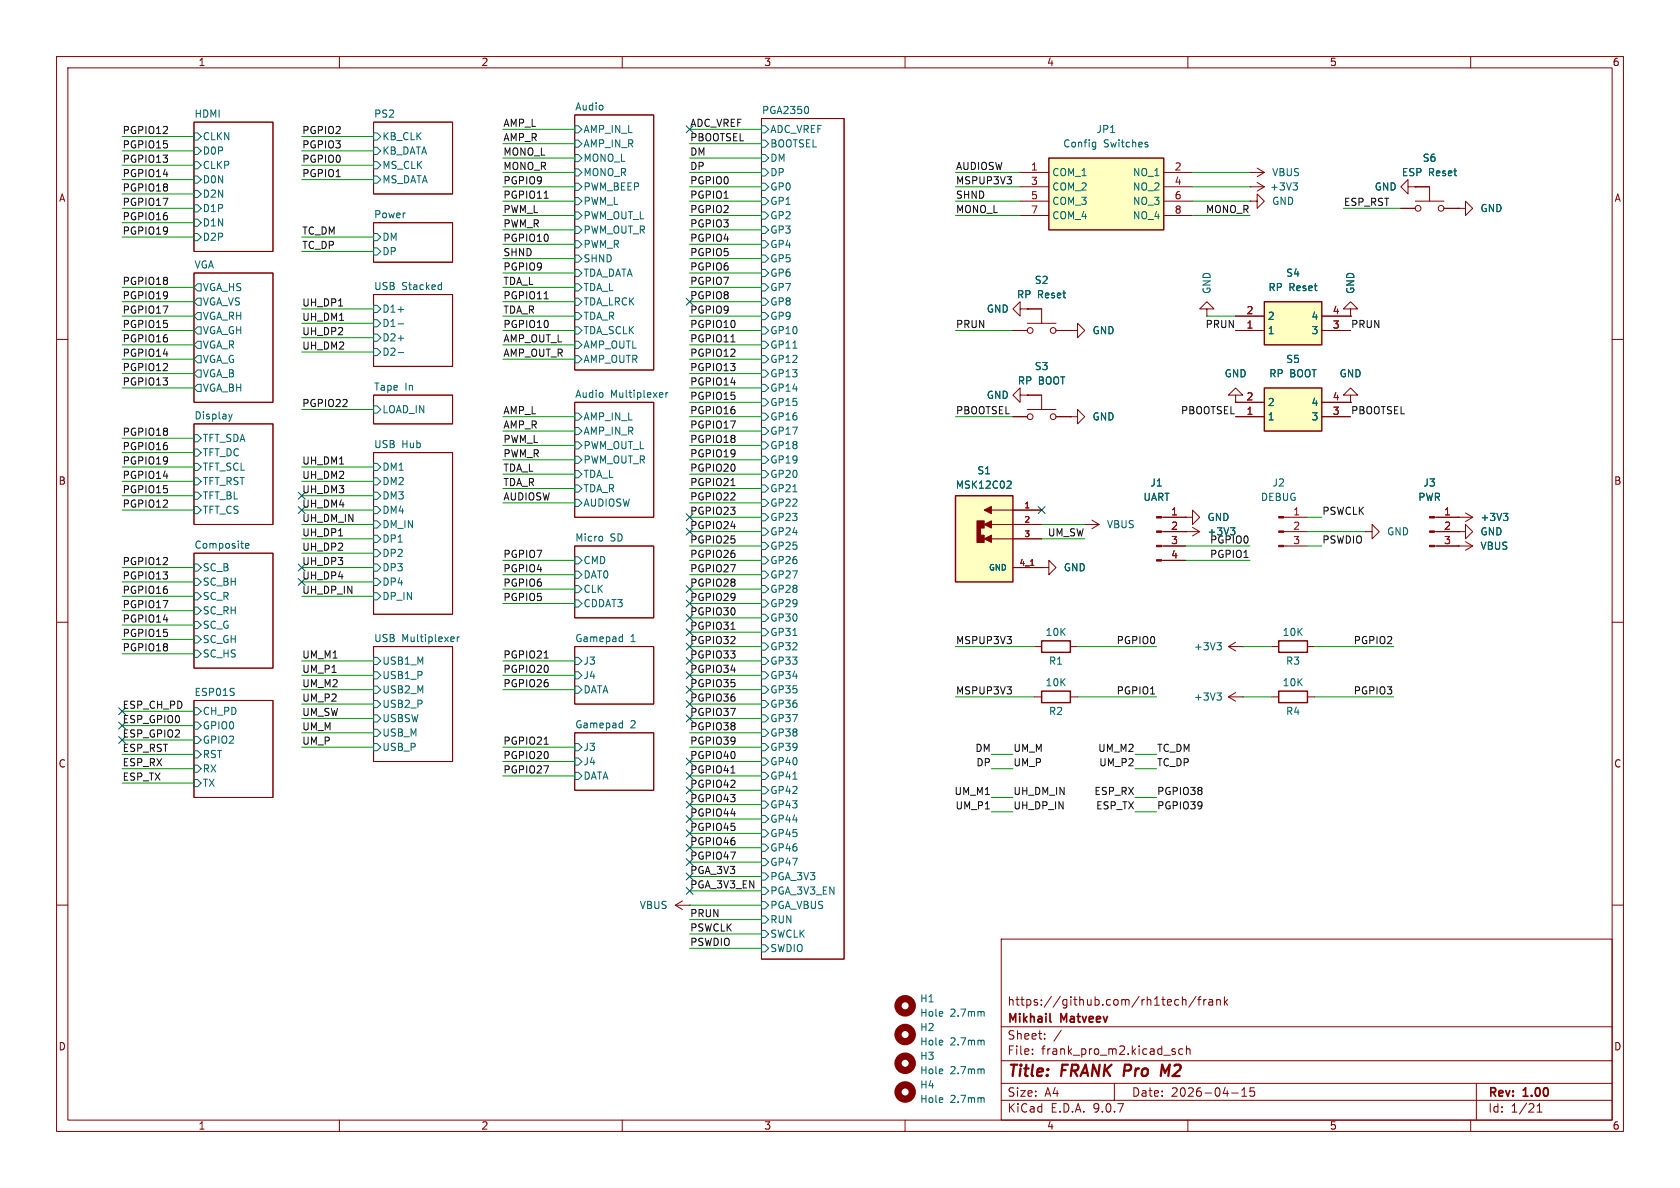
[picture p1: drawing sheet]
<svg xmlns="http://www.w3.org/2000/svg" width="297mm" height="210mm" viewBox="0 0 297 210" stroke-linecap="round" stroke-linejoin="round" font-family="sans-serif">
<defs><g id="words">
<g font-size="2.8" fill="#840000">
<text x="178" y="190.9">Title:</text>
<text x="187.7" y="190.9">FRANK Pro</text>
<text x="206.9" y="190.9">M2</text>
</g>
<g font-size="2.1" fill="#840000">
<text x="178" y="178">https://github.com/rh1tech/frank</text>
<text x="178" y="184">Sheet:</text>
<text x="178" y="181.2">Mikhail</text>
<text x="187.6" y="181.2">Matveev</text>
<text x="178" y="186.7">File:</text>
<text x="184.1" y="186.7">frank_pro_m2.kicad_sch</text>
<text x="178" y="196.9">KiCad</text>
<text x="178" y="194.1">Size:</text>
<text x="184.7" y="194.1">A4</text>
<text x="185.7" y="196.9">E.D.A.</text>
<text x="193.3" y="196.9">9.0.7</text>
<text x="200" y="194.1">Date:</text>
<text x="207" y="194.1">2026-04-15</text>
<text x="263" y="194.3">Rev:</text>
<text x="263" y="196.9">Id:</text>
<text x="267.1" y="196.9">1/21</text>
<text x="269.4" y="194.3">1.00</text>
</g>
<g font-size="1.8" fill="#840000">
<text x="35" y="11.9">1</text>
<text x="85" y="11.9">2</text>
<text x="135" y="11.9">3</text>
<text x="185" y="11.9">4</text>
<text x="235" y="11.9">5</text>
<text x="285" y="11.9">6</text>
<text x="10.3" y="35.9">A</text>
<text x="285.3" y="35.9">A</text>
<text x="10.3" y="85.9">B</text>
<text x="285.3" y="85.9">B</text>
<text x="10.3" y="135.9">C</text>
<text x="285.3" y="135.9">C</text>
<text x="10.3" y="185.9">D</text>
<text x="285.3" y="185.9">D</text>
<text x="35" y="199.9">1</text>
<text x="85" y="199.9">2</text>
<text x="135" y="199.9">3</text>
<text x="185" y="199.9">4</text>
<text x="235" y="199.9">5</text>
<text x="285" y="199.9">6</text>
</g>
<g font-size="1.8" fill="#0f0f0f">
<text x="21.6" y="23.8">PGPIO12</text>
<text x="53.3" y="23.8">PGPIO2</text>
<text x="88.9" y="22.5">AMP_L</text>
<text x="121.9" y="22.5">ADC_VREF</text>
<text x="21.6" y="26.3">PGPIO15</text>
<text x="21.6" y="28.9">PGPIO13</text>
<text x="53.3" y="28.9">PGPIO0</text>
<text x="53.3" y="26.3">PGPIO3</text>
<text x="88.9" y="25.1">AMP_R</text>
<text x="88.9" y="27.6">MONO_L</text>
<text x="121.9" y="25.1">PBOOTSEL</text>
<text x="121.9" y="27.6">DM</text>
<text x="21.6" y="33.9">PGPIO18</text>
<text x="21.6" y="31.4">PGPIO14</text>
<text x="53.3" y="31.4">PGPIO1</text>
<text x="88.9" y="30.1">MONO_R</text>
<text x="88.9" y="35.2">PGPIO11</text>
<text x="88.9" y="32.7">PGPIO9</text>
<text x="121.9" y="32.7">PGPIO0</text>
<text x="121.9" y="30.1">DP</text>
<text x="121.9" y="35.2">PGPIO1</text>
<text x="168.9" y="32.7">MSPUP3V3</text>
<text x="168.9" y="30.1">AUDIOSW</text>
<text x="168.9" y="35.2">SHND</text>
<text x="21.6" y="39">PGPIO16</text>
<text x="21.6" y="36.5">PGPIO17</text>
<text x="21.6" y="41.6">PGPIO19</text>
<text x="53.3" y="41.6">TC_DM</text>
<text x="88.9" y="37.8">PWM_L</text>
<text x="88.9" y="40.3">PWM_R</text>
<text x="121.9" y="37.8">PGPIO2</text>
<text x="121.9" y="40.3">PGPIO3</text>
<text x="168.9" y="37.8">MONO_L</text>
<text x="213.1" y="37.8">MONO_R</text>
<text x="237.5" y="36.5">ESP_RST</text>
<text x="53.3" y="44.1">TC_DP</text>
<text x="88.9" y="47.9">PGPIO9</text>
<text x="88.9" y="42.8">PGPIO10</text>
<text x="88.9" y="45.4">SHND</text>
<text x="121.9" y="47.9">PGPIO6</text>
<text x="121.9" y="45.4">PGPIO5</text>
<text x="121.9" y="42.8">PGPIO4</text>
<text x="21.6" y="53">PGPIO19</text>
<text x="21.6" y="50.5">PGPIO18</text>
<text x="88.9" y="53">PGPIO11</text>
<text x="88.9" y="50.5">TDA_L</text>
<text x="121.9" y="50.5">PGPIO7</text>
<text x="121.9" y="53">PGPIO8</text>
<text x="21.6" y="58.1">PGPIO15</text>
<text x="21.6" y="55.5">PGPIO17</text>
<text x="53.3" y="56.8">UH_DM1</text>
<text x="53.3" y="54.3">UH_DP1</text>
<text x="53.3" y="59.3">UH_DP2</text>
<text x="88.9" y="58.1">PGPIO10</text>
<text x="88.9" y="55.5">TDA_R</text>
<text x="121.9" y="55.5">PGPIO9</text>
<text x="121.9" y="58.1">PGPIO10</text>
<text x="168.9" y="58.1">PRUN</text>
<text x="213" y="58.1">PRUN</text>
<text x="238.8" y="58.1">PRUN</text>
<text x="21.6" y="63.2">PGPIO14</text>
<text x="21.6" y="60.6">PGPIO16</text>
<text x="21.6" y="65.7">PGPIO12</text>
<text x="53.3" y="61.9">UH_DM2</text>
<text x="88.9" y="60.6">AMP_OUT_L</text>
<text x="88.9" y="63.2">AMP_OUT_R</text>
<text x="121.9" y="60.6">PGPIO11</text>
<text x="121.9" y="63.2">PGPIO12</text>
<text x="121.9" y="65.7">PGPIO13</text>
<text x="21.6" y="68.2">PGPIO13</text>
<text x="121.9" y="68.2">PGPIO14</text>
<text x="121.9" y="70.8">PGPIO15</text>
<text x="21.6" y="77.1">PGPIO18</text>
<text x="53.3" y="72">PGPIO22</text>
<text x="88.9" y="75.9">AMP_R</text>
<text x="88.9" y="73.3">AMP_L</text>
<text x="121.9" y="73.3">PGPIO16</text>
<text x="121.9" y="75.9">PGPIO17</text>
<text x="168.9" y="73.3">PBOOTSEL</text>
<text x="208.7" y="73.3">PBOOTSEL</text>
<text x="238.8" y="73.3">PBOOTSEL</text>
<text x="21.6" y="79.7">PGPIO16</text>
<text x="21.6" y="82.2">PGPIO19</text>
<text x="53.3" y="82.2">UH_DM1</text>
<text x="88.9" y="83.5">TDA_L</text>
<text x="88.9" y="80.9">PWM_R</text>
<text x="88.9" y="78.4">PWM_L</text>
<text x="121.9" y="78.4">PGPIO18</text>
<text x="121.9" y="83.5">PGPIO20</text>
<text x="121.9" y="80.9">PGPIO19</text>
<text x="21.6" y="89.8">PGPIO12</text>
<text x="21.6" y="84.7">PGPIO14</text>
<text x="21.6" y="87.3">PGPIO15</text>
<text x="53.3" y="84.7">UH_DM2</text>
<text x="53.3" y="87.3">UH_DM3</text>
<text x="53.3" y="89.8">UH_DM4</text>
<text x="88.9" y="88.6">AUDIOSW</text>
<text x="88.9" y="86">TDA_R</text>
<text x="121.9" y="88.6">PGPIO22</text>
<text x="121.9" y="86">PGPIO21</text>
<text x="53.3" y="94.9">UH_DP1</text>
<text x="53.3" y="92.4">UH_DM_IN</text>
<text x="121.9" y="93.6">PGPIO24</text>
<text x="121.9" y="91.1">PGPIO23</text>
<text x="185.2" y="94.9">UM_SW</text>
<text x="233.7" y="91.1">PSWCLK</text>
<text x="21.6" y="100">PGPIO12</text>
<text x="53.3" y="100">UH_DP3</text>
<text x="53.3" y="97.4">UH_DP2</text>
<text x="88.9" y="98.7">PGPIO7</text>
<text x="88.9" y="101.3">PGPIO4</text>
<text x="121.9" y="101.3">PGPIO27</text>
<text x="121.9" y="98.7">PGPIO26</text>
<text x="121.9" y="96.2">PGPIO25</text>
<text x="213.8" y="98.7">PGPIO1</text>
<text x="233.7" y="96.2">PSWDIO</text>
<text x="21.6" y="105.1">PGPIO16</text>
<text x="21.6" y="107.6">PGPIO17</text>
<text x="21.6" y="102.5">PGPIO13</text>
<text x="53.3" y="105.1">UH_DP_IN</text>
<text x="53.3" y="102.5">UH_DP4</text>
<text x="88.9" y="103.8">PGPIO6</text>
<text x="88.9" y="106.3">PGPIO5</text>
<text x="121.9" y="103.8">PGPIO28</text>
<text x="121.9" y="106.3">PGPIO29</text>
<text x="21.6" y="110.1">PGPIO14</text>
<text x="21.6" y="112.7">PGPIO15</text>
<text x="121.9" y="108.9">PGPIO30</text>
<text x="121.9" y="114">PGPIO32</text>
<text x="121.9" y="111.4">PGPIO31</text>
<text x="168.9" y="114">MSPUP3V3</text>
<text x="197.3" y="114">PGPIO0</text>
<text x="239.2" y="114">PGPIO2</text>
<text x="21.6" y="115.2">PGPIO18</text>
<text x="53.3" y="119">UM_P1</text>
<text x="53.3" y="116.5">UM_M1</text>
<text x="88.9" y="119">PGPIO20</text>
<text x="88.9" y="116.5">PGPIO21</text>
<text x="121.9" y="116.5">PGPIO33</text>
<text x="121.9" y="119">PGPIO34</text>
<text x="21.6" y="125.4">ESP_CH_PD</text>
<text x="53.3" y="124.1">UM_P2</text>
<text x="53.3" y="121.6">UM_M2</text>
<text x="88.9" y="121.6">PGPIO26</text>
<text x="121.9" y="124.1">PGPIO36</text>
<text x="121.9" y="121.6">PGPIO35</text>
<text x="168.9" y="122.8">MSPUP3V3</text>
<text x="197.3" y="122.8">PGPIO1</text>
<text x="239.2" y="122.8">PGPIO3</text>
<text x="21.6" y="130.5">ESP_GPIO2</text>
<text x="21.6" y="127.9">ESP_GPIO0</text>
<text x="53.3" y="126.7">UM_SW</text>
<text x="53.3" y="129.2">UM_M</text>
<text x="53.3" y="131.7">UM_P</text>
<text x="88.9" y="131.7">PGPIO21</text>
<text x="121.9" y="131.7">PGPIO39</text>
<text x="121.9" y="126.7">PGPIO37</text>
<text x="121.9" y="129.2">PGPIO38</text>
<text x="21.6" y="133">ESP_RST</text>
<text x="21.6" y="135.5">ESP_RX</text>
<text x="88.9" y="136.8">PGPIO27</text>
<text x="88.9" y="134.3">PGPIO20</text>
<text x="121.9" y="136.8">PGPIO41</text>
<text x="121.9" y="134.3">PGPIO40</text>
<text x="172.3" y="133">DM</text>
<text x="172.5" y="135.5">DP</text>
<text x="179.1" y="135.5">UM_P</text>
<text x="179.1" y="133">UM_M</text>
<text x="194" y="133">UM_M2</text>
<text x="194.2" y="135.5">UM_P2</text>
<text x="204.5" y="133">TC_DM</text>
<text x="204.5" y="135.5">TC_DP</text>
<text x="21.6" y="138.1">ESP_TX</text>
<text x="121.9" y="141.9">PGPIO43</text>
<text x="121.9" y="139.4">PGPIO42</text>
<text x="168.6" y="140.6">UM_M1</text>
<text x="168.8" y="143.2">UM_P1</text>
<text x="179.1" y="143.2">UH_DP_IN</text>
<text x="179.1" y="140.6">UH_DM_IN</text>
<text x="193.4" y="140.6">ESP_RX</text>
<text x="193.7" y="143.2">ESP_TX</text>
<text x="204.5" y="143.2">PGPIO39</text>
<text x="204.5" y="140.6">PGPIO38</text>
<text x="121.9" y="147">PGPIO45</text>
<text x="121.9" y="144.4">PGPIO44</text>
<text x="121.9" y="149.5">PGPIO46</text>
<text x="121.9" y="152.1">PGPIO47</text>
<text x="121.9" y="154.6">PGA_3V3</text>
<text x="121.9" y="157.1">PGA_3V3_EN</text>
<text x="121.9" y="167.3">PSWDIO</text>
<text x="121.9" y="164.8">PSWCLK</text>
<text x="121.9" y="162.2">PRUN</text>
</g>
<g font-size="1.8" fill="#006464">
<text x="34.3" y="20.9">HDMI</text>
<text x="66" y="20.9">PS2</text>
<text x="101.6" y="19.6">Audio</text>
<text x="103.1" y="23.7">AMP_IN_L</text>
<text x="134.6" y="20.2">PGA2350</text>
<text x="136.1" y="23.7">ADC_VREF</text>
<text x="193.8" y="23.7">JP1</text>
<text x="35.8" y="25">CLKN</text>
<text x="35.8" y="27.5">D0P</text>
<text x="67.5" y="25">KB_CLK</text>
<text x="67.5" y="27.5">KB_DATA</text>
<text x="103.1" y="26.3">AMP_IN_R</text>
<text x="103.1" y="28.8">MONO_L</text>
<text x="136.1" y="26.3">BOOTSEL</text>
<text x="136.1" y="28.8">DM</text>
<text x="187.9" y="26.3">Config</text>
<text x="195.1" y="26.3">Switches</text>
<text x="251.4" y="28.8">S6</text>
<text x="35.8" y="30.1">CLKP</text>
<text x="35.8" y="32.6">D0N</text>
<text x="35.8" y="35.2">D2N</text>
<text x="67.5" y="30.1">MS_CLK</text>
<text x="67.5" y="32.6">MS_DATA</text>
<text x="103.1" y="31.3">MONO_R</text>
<text x="103.1" y="33.9">PWM_BEEP</text>
<text x="136.1" y="31.3">DP</text>
<text x="136.1" y="33.9">GP0</text>
<text x="185.9" y="31.3">COM_1</text>
<text x="185.9" y="33.9">COM_2</text>
<text x="200.2" y="31.3">NO_1</text>
<text x="200.2" y="33.9">NO_2</text>
<text x="224.4" y="33.9">+3V3</text>
<text x="224.8" y="31.3">VBUS</text>
<text x="242.9" y="33.9">GND</text>
<text x="247.7" y="31.3">ESP</text>
<text x="252.5" y="31.3">Reset</text>
<text x="35.8" y="37.7">D1P</text>
<text x="35.8" y="40.2">D1N</text>
<text x="66" y="38.7">Power</text>
<text x="103.1" y="36.4">PWM_L</text>
<text x="103.1" y="39">PWM_OUT_L</text>
<text x="103.1" y="41.5">PWM_OUT_R</text>
<text x="136.1" y="36.4">GP1</text>
<text x="136.1" y="39">GP2</text>
<text x="136.1" y="41.5">GP3</text>
<text x="185.9" y="36.4">COM_3</text>
<text x="185.9" y="39">COM_4</text>
<text x="200.2" y="36.4">NO_3</text>
<text x="200.2" y="39">NO_4</text>
<text x="224.8" y="36.4">GND</text>
<text x="261.6" y="37.7">GND</text>
<text x="34.3" y="47.5">VGA</text>
<text x="35.8" y="42.8">D2P</text>
<text x="67.5" y="42.8">DM</text>
<text x="67.5" y="45.3">DP</text>
<text x="103.1" y="44">PWM_R</text>
<text x="103.1" y="46.6">SHND</text>
<text x="136.1" y="44">GP4</text>
<text x="136.1" y="46.6">GP5</text>
<text x="35.8" y="51.7">VGA_HS</text>
<text x="66" y="51.4">USB</text>
<text x="71" y="51.4">Stacked</text>
<text x="103.1" y="49.1">TDA_DATA</text>
<text x="103.1" y="51.7">TDA_L</text>
<text x="136.1" y="49.1">GP6</text>
<text x="136.1" y="51.7">GP7</text>
<text x="179.7" y="52.9">RP</text>
<text x="182.8" y="50.4">S2</text>
<text x="183.4" y="52.9">Reset</text>
<text x="214.2" y="52.1" transform="rotate(-90 214.2 52.1)">GND</text>
<text x="224.1" y="51.7">RP</text>
<text x="227.3" y="49.1">S4</text>
<text x="227.9" y="51.7">Reset</text>
<text x="239.6" y="52.1" transform="rotate(-90 239.6 52.1)">GND</text>
<text x="35.8" y="54.2">VGA_VS</text>
<text x="35.8" y="56.7">VGA_RH</text>
<text x="35.8" y="59.3">VGA_GH</text>
<text x="67.5" y="55.5">D1+</text>
<text x="67.5" y="58">D1-</text>
<text x="103.1" y="54.2">TDA_LRCK</text>
<text x="103.1" y="56.7">TDA_R</text>
<text x="103.1" y="59.3">TDA_SCLK</text>
<text x="136.1" y="54.2">GP8</text>
<text x="136.1" y="56.7">GP9</text>
<text x="136.1" y="59.3">GP10</text>
<text x="174.4" y="55.5">GND</text>
<text x="193" y="59.3">GND</text>
<text x="224" y="56.7">2</text>
<text x="224" y="59.3">1</text>
<text x="231.8" y="56.7">4</text>
<text x="231.8" y="59.3">3</text>
<text x="35.8" y="61.8">VGA_R</text>
<text x="35.8" y="64.4">VGA_G</text>
<text x="67.5" y="60.6">D2+</text>
<text x="67.5" y="63.1">D2-</text>
<text x="103.1" y="61.8">AMP_OUTL</text>
<text x="103.1" y="64.4">AMP_OUTR</text>
<text x="136.1" y="61.8">GP11</text>
<text x="136.1" y="64.4">GP12</text>
<text x="182.8" y="65.6">S3</text>
<text x="227.3" y="64.4">S5</text>
<text x="35.8" y="66.9">VGA_B</text>
<text x="35.8" y="69.4">VGA_BH</text>
<text x="66" y="69.1">Tape</text>
<text x="71.6" y="69.1">In</text>
<text x="101.6" y="70.4">Audio</text>
<text x="107.9" y="70.4">Multiplexer</text>
<text x="136.1" y="66.9">GP13</text>
<text x="136.1" y="69.4">GP14</text>
<text x="136.1" y="72">GP15</text>
<text x="174.4" y="70.7">GND</text>
<text x="179.8" y="68.2">RP</text>
<text x="183.6" y="68.2">BOOT</text>
<text x="216.4" y="66.9">GND</text>
<text x="224" y="72">2</text>
<text x="224.3" y="66.9">RP</text>
<text x="228" y="66.9">BOOT</text>
<text x="231.8" y="72">4</text>
<text x="236.7" y="66.9">GND</text>
<text x="34.3" y="74.2">Display</text>
<text x="67.5" y="73.3">LOAD_IN</text>
<text x="103.1" y="74.5">AMP_IN_L</text>
<text x="103.1" y="77.1">AMP_IN_R</text>
<text x="136.1" y="74.5">GP16</text>
<text x="136.1" y="77.1">GP17</text>
<text x="193" y="74.5">GND</text>
<text x="224" y="74.5">1</text>
<text x="231.8" y="74.5">3</text>
<text x="35.8" y="78.3">TFT_SDA</text>
<text x="35.8" y="80.9">TFT_DC</text>
<text x="35.8" y="83.4">TFT_SCL</text>
<text x="66" y="79.3">USB</text>
<text x="67.5" y="83.4">DM1</text>
<text x="71" y="79.3">Hub</text>
<text x="103.1" y="79.6">PWM_OUT_L</text>
<text x="103.1" y="82.1">PWM_OUT_R</text>
<text x="136.1" y="79.6">GP18</text>
<text x="136.1" y="82.1">GP19</text>
<text x="35.8" y="86">TFT_RST</text>
<text x="35.8" y="88.5">TFT_BL</text>
<text x="67.5" y="86">DM2</text>
<text x="67.5" y="88.5">DM3</text>
<text x="103.1" y="84.7">TDA_L</text>
<text x="103.1" y="87.2">TDA_R</text>
<text x="103.1" y="89.8">AUDIOSW</text>
<text x="136.1" y="84.7">GP20</text>
<text x="136.1" y="87.2">GP21</text>
<text x="136.1" y="89.8">GP22</text>
<text x="168.9" y="86.6">MSK12C02</text>
<text x="172.7" y="84">S1</text>
<text x="202" y="88.7">UART</text>
<text x="203.3" y="86.2">J1</text>
<text x="222.8" y="88.7">DEBUG</text>
<text x="224.9" y="86.2">J2</text>
<text x="250.6" y="88.7">PWR</text>
<text x="251.5" y="86.2">J3</text>
<text x="35.8" y="91">TFT_CS</text>
<text x="67.5" y="91">DM4</text>
<text x="67.5" y="93.6">DM_IN</text>
<text x="101.6" y="95.8">Micro</text>
<text x="107.9" y="95.8">SD</text>
<text x="136.1" y="92.3">GP23</text>
<text x="136.1" y="94.8">GP24</text>
<text x="195.6" y="93.6">VBUS</text>
<text x="213.4" y="92.3">GND</text>
<text x="213.4" y="94.8">+3V3</text>
<text x="245.1" y="94.8">GND</text>
<text x="261.6" y="94.8">GND</text>
<text x="261.6" y="92.3">+3V3</text>
<text x="34.3" y="97.1">Composite</text>
<text x="35.8" y="101.2">SC_B</text>
<text x="67.5" y="96.1">DP1</text>
<text x="67.5" y="98.7">DP2</text>
<text x="67.5" y="101.2">DP3</text>
<text x="103.1" y="99.9">CMD</text>
<text x="136.1" y="97.4">GP25</text>
<text x="136.1" y="99.9">GP26</text>
<text x="188" y="101.2">GND</text>
<text x="213.8" y="96.2">PGPIO0</text>
<text x="261.6" y="97.4">VBUS</text>
<text x="35.8" y="103.7">SC_BH</text>
<text x="35.8" y="106.3">SC_R</text>
<text x="67.5" y="103.7">DP4</text>
<text x="67.5" y="106.3">DP_IN</text>
<text x="103.1" y="102.5">DAT0</text>
<text x="103.1" y="105">CLK</text>
<text x="103.1" y="107.5">CDDAT3</text>
<text x="136.1" y="102.5">GP27</text>
<text x="136.1" y="105">GP28</text>
<text x="136.1" y="107.5">GP29</text>
<text x="35.8" y="108.8">SC_RH</text>
<text x="35.8" y="111.4">SC_G</text>
<text x="35.8" y="113.9">SC_GH</text>
<text x="66" y="113.6">USB</text>
<text x="71" y="113.6">Multiplexer</text>
<text x="101.6" y="113.6">Gamepad</text>
<text x="111.4" y="113.6">1</text>
<text x="136.1" y="110.1">GP30</text>
<text x="136.1" y="112.6">GP31</text>
<text x="184.7" y="112.6">10K</text>
<text x="226.7" y="112.6">10K</text>
<text x="35.8" y="116.4">SC_HS</text>
<text x="67.5" y="117.7">USB1_M</text>
<text x="103.1" y="117.7">J3</text>
<text x="136.1" y="115.2">GP32</text>
<text x="136.1" y="117.7">GP33</text>
<text x="185.3" y="117.7">R1</text>
<text x="211" y="115.2">+3V3</text>
<text x="227.3" y="117.7">R3</text>
<text x="34.3" y="123.1">ESP01S</text>
<text x="67.5" y="120.2">USB1_P</text>
<text x="67.5" y="122.8">USB2_M</text>
<text x="67.5" y="125.3">USB2_P</text>
<text x="103.1" y="120.2">J4</text>
<text x="103.1" y="122.8">DATA</text>
<text x="136.1" y="120.2">GP34</text>
<text x="136.1" y="122.8">GP35</text>
<text x="136.1" y="125.3">GP36</text>
<text x="184.7" y="121.5">10K</text>
<text x="211" y="124.1">+3V3</text>
<text x="226.7" y="121.5">10K</text>
<text x="35.8" y="126.6">CH_PD</text>
<text x="35.8" y="129.1">GPIO0</text>
<text x="35.8" y="131.7">GPIO2</text>
<text x="67.5" y="127.9">USBSW</text>
<text x="67.5" y="130.4">USB_M</text>
<text x="101.6" y="128.8">Gamepad</text>
<text x="111.4" y="128.8">2</text>
<text x="136.1" y="127.9">GP37</text>
<text x="136.1" y="130.4">GP38</text>
<text x="185.3" y="126.6">R2</text>
<text x="227.3" y="126.6">R4</text>
<text x="35.8" y="134.2">RST</text>
<text x="35.8" y="136.8">RX</text>
<text x="67.5" y="132.9">USB_P</text>
<text x="103.1" y="132.9">J3</text>
<text x="103.1" y="135.5">J4</text>
<text x="136.1" y="132.9">GP39</text>
<text x="136.1" y="135.5">GP40</text>
<text x="35.8" y="139.3">TX</text>
<text x="103.1" y="138">DATA</text>
<text x="136.1" y="140.6">GP42</text>
<text x="136.1" y="143.1">GP43</text>
<text x="136.1" y="138">GP41</text>
<text x="136.1" y="145.6">GP44</text>
<text x="136.1" y="148.2">GP45</text>
<text x="136.1" y="150.7">GP46</text>
<text x="136.1" y="153.3">GP47</text>
<text x="136.1" y="155.8">PGA_3V3</text>
<text x="113" y="160.9">VBUS</text>
<text x="136.1" y="158.3">PGA_3V3_EN</text>
<text x="136.1" y="160.9">PGA_VBUS</text>
<text x="136.1" y="163.4">RUN</text>
<text x="136.1" y="166">SWCLK</text>
<text x="136.1" y="168.5">SWDIO</text>
<text x="162.6" y="179.9">Hole</text>
<text x="162.6" y="177.4">H1</text>
<text x="168" y="179.9">2.7mm</text>
<text x="162.6" y="185">Hole</text>
<text x="162.6" y="182.5">H2</text>
<text x="168" y="185">2.7mm</text>
<text x="162.6" y="190.1">Hole</text>
<text x="162.6" y="187.6">H3</text>
<text x="168" y="190.1">2.7mm</text>
<text x="162.6" y="195.2">Hole</text>
<text x="162.6" y="192.6">H4</text>
<text x="168" y="195.2">2.7mm</text>
</g>
<g font-size="1.8" fill="#a90000">
<text x="182.2" y="30.2">1</text>
<text x="182.2" y="32.8">3</text>
<text x="182.2" y="35.3">5</text>
<text x="207.6" y="30.2">2</text>
<text x="207.6" y="32.8">4</text>
<text x="207.6" y="35.3">6</text>
<text x="182.2" y="37.8">7</text>
<text x="207.6" y="37.8">8</text>
<text x="220.3" y="55.6">2</text>
<text x="220.3" y="58.2">1</text>
<text x="235.5" y="55.6">4</text>
<text x="235.5" y="58.2">3</text>
<text x="220.3" y="70.9">2</text>
<text x="235.5" y="70.9">4</text>
<text x="220.3" y="73.4">1</text>
<text x="235.5" y="73.4">3</text>
<text x="206.9" y="91.2">1</text>
<text x="206.9" y="93.7">2</text>
<text x="228.5" y="91.2">1</text>
<text x="228.5" y="93.7">2</text>
<text x="255.2" y="91.2">1</text>
<text x="255.2" y="93.7">2</text>
<text x="206.9" y="96.3">3</text>
<text x="206.9" y="98.8">4</text>
<text x="228.5" y="96.3">3</text>
<text x="255.2" y="96.3">3</text>
</g>
<g font-size="1.4" fill="#a90000">
<text x="181" y="89.9">1</text>
<text x="181" y="92.5">2</text>
<text x="181" y="95">3</text>
<text x="180.1" y="100.1">4_1</text>
</g>
<text font-size="1.4" fill="#006464" x="174.7" y="101.1">GND</text>
</g></defs>
<g fill="none" stroke="#840000" stroke-width=".18">
<path d="M10 10h277v190h-277zM12 12h273v186h-273zM60 10v2M110 10v2M160 10v2M210 10v2M260 10v2M34.3 21.6h14v22.9h-14zM66 39.4h14v7h-14zM66 21.6h14v12.7h-14zM101.6 20.3h14v45.1h-14zM134.6 21h14.6v148.5h-14.6z"/>
<path d="M247.6 36.8h2.6M248.9 33v-1.2l-1.3 1.2 1.3 1.3v-1.3h1.3M250.2 33h.1M250.2 33h2.5v2.6M250.2 35.6h5.1M255.3 36.8h2.5M257.8 36.8h1.3v-1.2l1.2 1.2-1.2 1.3v-1.3M257.8 36.8h.1M34.3 48.3h14v22.8h-14zM66 52.1h14v12.7h-14zM238.8 54.6h1.2l-1.2-1.3-1.3 1.3h1.3v1.3M238.8 55.9h.1"/>
<path d="M10 60h2M34.3 74.9h14v17.8h-14zM66 69.9h14v5h-14zM101.6 71.1h14v20.3h-14zM285 60h2M34.3 97.8h14v20.3h-14zM66 80h14v28.6h-14zM101.6 96.5h14v12.7h-14zM10 110h2M66 114.3h14v20.3h-14zM101.6 114.3h14v10.2h-14zM285 110h2"/>
<path d="M34.3 123.8h14v17.2h-14zM101.6 129.5h14v10.2h-14zM10 160h2M177 166h108v32h-108zM208 176.7l.4 .1M208.4 177.6l-.4 .1M209 176.8l.2-.1 .4 .1 .1 .9M209 176.2v1.5M211.5 176.1l-1.3 2M211.7 176.7h.6M212.3 176.2l-.3 .2v1.3M212.8 176.7v1"/>
<path d="M213.2 176.7l-.2 .1-.2 .2M213.7 176.8h.6l.1 .9M214.4 177.1h-.5a.29 .29 0 0 0-.2 .3 .29 .29 0 0 0 .2 .3l.5-.1M215.1 176.8l.2-.1 .4 .1v.9M215.1 176.7v1M216.5 176.2v1.5M216.6 177.1l.4 .6M217 176.7l-.5 .6M285 160h2M60 198v2M110 198v2M160 198v2"/>
<path d="M177 194.5h108M177 191.5h108M177 187.5h108M177 181.5h108M182.5 186.3v.1M182.5 185.5v.1M184.7 183.6v.1M184.7 182.8v.1M187.6 182.1l-1.3 2M197 191.5v3M207.4 185.9l.3 .1 .1 .2-.2 .2h-.3M207.4 185.4l.3 .1"/>
<path d="M209.1 185.5l-.4-.1-.3 .3v.4l.1 .2h.6M209.7 185.5l.3-.1 .3 .1 .1 .9M209.7 184.9v1.5M210 198v2M217.7 193.2h1.2M219.5 193.8h.9M219.5 192.7l.5-.4v1.5M221.7 192.3h-.7v.7l.2-.1h.5l.1 .3-.1 .5-.2 .1-.5-.1M260 198v2M261 191.5v6.5M271.7 196.6h.9M271.7 195.5l.5-.4v1.5"/>
<circle cx="250.7" cy="36.8" r=".51"/>
<circle cx="254.8" cy="36.8" r=".51"/>
</g>
<path d="M206.8 188.2l-.9 1.4-.4-1.4-.3 2" fill="none" stroke="#840000" stroke-width=".4"/>
<path d="M185.6 180.5l.2 .2" fill="none" stroke="#840000" stroke-width=".3"/>
<g fill="none" stroke="#006464" stroke-width=".18">
<path d="M142.8 18.9l.1 .4-.1 .7M34.3 23.5h.6l.7 .6-.7 .7h-.6zM34.3 26h.6l.7 .7-.7 .6h-.6zM34.3 28.6h.6l.7 .6-.7 .6h-.6zM34.3 31.1h.6l.7 .7-.7 .6h-.6zM34.3 33.7h.6l.7 .6-.7 .6h-.6zM34.3 36.2h.6l.7 .6-.7 .7h-.6zM34.3 38.7h.6l.7 .7-.7 .6h-.6zM66 23.5h.7l.6 .6-.6 .7h-.7zM66 26h.7l.6 .7-.6 .6h-.7zM66 28.6h.7l.6 .6-.6 .6h-.7zM66 31.1h.7l.6 .7-.6 .6h-.7z"/>
<path d="M101.6 22.2h.6l.7 .7-.7 .6h-.6zM101.6 24.8h.6l.7 .6-.7 .6h-.6zM101.6 27.3h.6l.7 .6-.7 .7h-.6zM101.6 29.8h.6l.7 .7-.7 .6h-.6zM101.6 32.4h.6l.7 .6-.7 .7h-.6zM101.6 34.9h.6l.7 .7-.7 .6h-.6zM101.6 37.5h.6l.7 .6-.7 .6h-.6zM134.6 24.8h.7l.6 .6-.6 .6h-.7zM134.6 29.8h.7l.6 .7-.6 .6h-.7zM134.6 32.4h.7l.6 .6-.6 .7h-.7zM134.6 34.9h.7l.6 .7-.6 .6h-.7zM134.6 37.5h.7l.6 .6-.6 .6h-.7z"/>
<path d="M134.6 22.2h.7l.6 .7-.6 .6h-.7zM134.6 27.3h.7l.6 .6-.6 .7h-.7zM34.3 41.3h.6l.7 .6-.7 .6h-.6zM34.9 50.2h.7v1.2h-.7l-.6-.6zM34.9 52.7h.7v1.3h-.7l-.6-.7zM34.9 55.2h.7v1.3h-.7l-.6-.6zM34.9 57.8h.7v1.3h-.7l-.6-.7zM66 54h.7l.6 .6-.6 .6h-.7zM66 56.5h.7l.6 .7-.6 .6h-.7zM66 59.1h.7l.6 .6-.6 .6h-.7zM66 41.3h.7l.6 .6-.6 .6h-.7zM66 43.8h.7l.6 .7-.6 .6h-.7z"/>
<path d="M70.4 54.7h1M70.4 57.2h1M70.4 59.8h1M77.7 50.3l.4 .1M78.1 49.9v1.3M78.1 51.1l-.4 .1M101.6 40h.6l.7 .6-.7 .7h-.6zM101.6 42.5h.6l.7 .7-.7 .6h-.6zM101.6 45.1h.6l.7 .6-.7 .7h-.6zM101.6 47.6h.6l.7 .7-.7 .6h-.6zM101.6 50.2h.6l.7 .6-.7 .6h-.6zM101.6 52.7h.6l.7 .6-.7 .7h-.6z"/>
<path d="M101.6 55.2h.6l.7 .7-.7 .6h-.6zM101.6 57.8h.6l.7 .6-.7 .7h-.6zM134.6 40h.7l.6 .6-.6 .7h-.7zM134.6 42.5h.7l.6 .7-.6 .6h-.7zM134.6 45.1h.7l.6 .6-.6 .7h-.7zM134.6 47.6h.7l.6 .7-.6 .6h-.7zM134.6 50.2h.7l.6 .6-.6 .6h-.7zM134.6 52.7h.7l.6 .6-.6 .7h-.7zM134.6 55.2h.7l.6 .7-.6 .6h-.7zM134.6 57.8h.7l.6 .6-.6 .7h-.7zM34.3 76.8h.6l.7 .7-.7 .6h-.6zM34.3 79.4h.6l.7 .6-.7 .6h-.6z"/>
<path d="M34.9 60.3h.7v1.3h-.7l-.6-.6zM34.9 62.9h.7v1.2h-.7l-.6-.6zM34.9 65.4h.7v1.3h-.7l-.6-.7zM34.9 67.9h.7v1.3h-.7l-.6-.6zM40.4 73.2l.3 .9M40.7 74.1l-.1 .3M41 73.2l-.3 .9M66 61.6h.7l.6 .6-.6 .7h-.7zM66 71.8h.7l.6 .6-.6 .6h-.7zM70.4 62.3h1M101.6 60.3h.6l.7 .7-.7 .6h-.6zM101.6 62.9h.6l.7 .6-.7 .6h-.6z"/>
<path d="M101.6 73h.6l.7 .7-.7 .6h-.6zM101.6 75.6h.6l.7 .6-.7 .6h-.6zM101.6 78.1h.6l.7 .6-.7 .7h-.6zM117 69.4l.2 .3-.6 .1M117.1 70.2h-.1M117.7 69.4v.8M118.1 69.4l-.4 .2M134.6 60.3h.7l.6 .7-.6 .6h-.7zM134.6 62.9h.7l.6 .6-.6 .6h-.7zM134.6 65.4h.7l.6 .6-.6 .7h-.7zM134.6 67.9h.7l.6 .7-.6 .6h-.7zM134.6 70.5h.7l.6 .6-.6 .7h-.7z"/>
<path d="M134.6 73h.7l.6 .7-.6 .6h-.7zM134.6 75.6h.7l.6 .6-.6 .6h-.7zM134.6 78.1h.7l.6 .6-.6 .7h-.7zM140.2 61.5h.7M34.3 99.7h.6l.7 .6-.7 .7h-.6zM34.3 81.9h.6l.7 .7-.7 .6h-.6zM34.3 84.5h.6l.7 .6-.7 .6h-.6zM34.3 87h.6l.7 .6-.7 .7h-.6zM34.3 89.5h.6l.7 .7-.7 .6h-.6zM43.4 96.5l.6-.1-.1-.3h-.3l-.2 .1 .1 .7h.4M66 81.9h.7l.6 .7-.6 .6h-.7zM66 84.5h.7l.6 .6-.6 .6h-.7z"/>
<path d="M66 87h.7l.6 .6-.6 .7h-.7zM66 89.5h.7l.6 .7-.6 .6h-.7zM66 92.1h.7l.6 .6-.6 .6h-.7zM66 94.6h.7l.6 .7-.6 .6h-.7zM66 97.2h.7l.6 .6-.6 .6h-.7zM66 99.7h.7l.6 .6-.6 .7h-.7zM101.6 98.4h.6l.7 .7-.7 .6h-.6zM101.6 80.6h.6l.7 .7-.7 .6h-.6zM101.6 83.2h.6l.7 .6-.7 .7h-.6zM101.6 85.7h.6l.7 .7-.7 .6h-.6zM101.6 88.3h.6l.7 .6-.7 .6h-.6zM106.5 94.9v.6"/>
<path d="M134.6 80.6h.7l.6 .7-.6 .6h-.7zM134.6 83.2h.7l.6 .6-.6 .7h-.7zM134.6 85.7h.7l.6 .7-.6 .6h-.7zM134.6 88.3h.7l.6 .6-.6 .6h-.7zM134.6 90.8h.7l.6 .6-.6 .7h-.7zM134.6 93.3h.7l.6 .7-.6 .6h-.7zM134.6 95.9h.7l.6 .6-.6 .7h-.7zM134.6 98.4h.7l.6 .7-.6 .6h-.7zM140.2 86.9h.7M34.3 102.2h.6l.7 .7-.7 .6h-.6zM34.3 104.8h.6l.7 .6-.7 .6h-.6zM34.3 107.3h.6l.7 .7-.7 .6h-.6z"/>
<path d="M34.3 109.9h.6l.7 .6-.7 .6h-.6zM34.3 112.4h.6l.7 .6-.7 .7h-.6zM34.3 114.9h.6l.7 .7-.7 .6h-.6zM66 116.2h.7l.6 .6-.6 .7h-.7zM66 118.7h.7l.6 .7-.6 .6h-.7zM66 102.2h.7l.6 .7-.6 .6h-.7zM66 104.8h.7l.6 .6-.6 .6h-.7zM80.1 112.6l.2 .3-.6 .1M80.2 113.4h-.1M80.8 112.6v.8M81.2 112.6l-.4 .2M101.6 116.2h.6l.7 .6-.7 .7h-.6z"/>
<path d="M101.6 118.7h.6l.7 .7-.7 .6h-.6zM101.6 101h.6l.7 .6-.7 .6h-.6zM101.6 103.5h.6l.7 .6-.7 .7h-.6zM101.6 106h.6l.7 .7-.7 .6h-.6zM109.7 112.6h.3M110 112.2v1.2M110 113.4h-.3M134.6 101h.7l.6 .6-.6 .6h-.7zM134.6 103.5h.7l.6 .6-.6 .7h-.7zM134.6 106h.7l.6 .7-.6 .6h-.7zM134.6 108.6h.7l.6 .6-.6 .7h-.7zM134.6 111.1h.7l.6 .7-.6 .6h-.7z"/>
<path d="M134.6 113.7h.7l.6 .6-.6 .6h-.7zM134.6 116.2h.7l.6 .6-.6 .7h-.7zM134.6 118.7h.7l.6 .7-.6 .6h-.7zM140.2 112.3h.7M34.3 125.1h.6l.7 .6-.7 .7h-.6zM34.3 127.6h.6l.7 .7-.7 .6h-.6zM34.3 130.2h.6l.7 .6-.7 .6h-.6zM34.3 132.7h.6l.7 .7-.7 .6h-.6zM34.3 135.3h.6l.7 .6-.7 .6h-.6zM34.3 137.8h.6l.7 .6-.7 .7h-.6zM66 121.3h.7l.6 .6-.6 .7h-.7zM66 123.8h.7l.6 .7-.6 .6h-.7z"/>
<path d="M66 126.4h.7l.6 .6-.6 .6h-.7zM66 128.9h.7l.6 .6-.6 .7h-.7zM66 131.4h.7l.6 .7-.6 .6h-.7zM101.6 131.4h.6l.7 .7-.7 .6h-.6zM101.6 134h.6l.7 .6-.7 .7h-.6zM101.6 136.5h.6l.7 .7-.7 .6h-.6zM101.6 121.3h.6l.7 .6-.7 .7h-.6zM109.7 127.8l.3 .1M110 127.4v1.3M110 128.6l-.3 .1M134.6 121.3h.7l.6 .6-.6 .7h-.7zM134.6 123.8h.7l.6 .7-.6 .6h-.7z"/>
<path d="M134.6 126.4h.7l.6 .6-.6 .6h-.7zM134.6 128.9h.7l.6 .6-.6 .7h-.7zM134.6 131.4h.7l.6 .7-.6 .6h-.7zM134.6 139.1h.7l.6 .6-.6 .6h-.7zM134.6 134h.7l.6 .6-.6 .7h-.7zM134.6 136.5h.7l.6 .7-.6 .6h-.7zM140.2 137.7h.7M134.6 141.6h.7l.6 .6-.6 .7h-.7zM134.6 144.1h.7l.6 .7-.6 .6h-.7zM134.6 146.7h.7l.6 .6-.6 .7h-.7zM134.6 149.2h.7l.6 .7-.6 .6h-.7zM134.6 151.8h.7l.6 .6-.6 .6h-.7z"/>
<path d="M134.6 154.3h.7l.6 .6-.6 .7h-.7zM134.6 156.8h.7l.6 .7-.6 .6h-.7zM134.6 159.4h.7l.6 .6-.6 .7h-.7zM134.6 161.9h.7l.6 .7-.6 .6h-.7zM134.6 164.5h.7l.6 .6-.6 .6h-.7zM134.6 167h.7l.6 .6-.6 .7h-.7zM173.8 183.9l.2 .2v.6M173.8 194l.2 .2v.7"/>
</g>
<g fill="none" stroke="#840000" stroke-width="1.3">
<circle cx="160" cy="193" r="1.27"/>
<circle cx="160" cy="182.9" r="1.27"/>
</g>
<path d="M168.9 87.6h10.2v15.3h-10.2z" fill="#ffffc2"/>
<path d="M168.9 87.6h10.2v15.3h-10.2z" fill="none" stroke="#840000" stroke-width=".25"/>
<g fill="#840000" stroke="#840000" stroke-width=".18">
<path d="M172.7 92.1h1.3v1.2h-.6v1.3h.6v1.3h-1.3z"/>
<path d="M174 90.2l1.3-.7v1.3z"/>
<path d="M174 92.7l1.3-.6v1.2z"/>
<path d="M174 95.3l1.3-.7v1.3z"/>
</g>
<g fill="none" stroke="#840000" stroke-width=".18">
<path d="M179.1 73.7h2.5M180.3 69.9v-1.3l-1.2 1.3 1.2 1.2v-1.2h1.3M181.6 69.9h.1M181.6 69.9h2.5v2.5M181.6 72.4h5.1M186.7 73.7h2.5M238.8 69.9h1.2l-1.2-1.3-1.3 1.3h1.3v1.2M238.8 71.1h.1M175.3 90.2h8.8M175.3 92.7h8.8M175.3 95.3h8.8M179.1 100.3h5"/>
<path d="M184.1 100.3h1.3v-1.2l1.3 1.2-1.3 1.3v-1.3M184.1 100.3h.1"/>
<circle cx="182.1" cy="73.7" r=".51"/>
<circle cx="186.2" cy="73.7" r=".51"/>
</g>
<path d="M182.2 99.9h.6" fill="none" stroke="#a90000" stroke-width=".18"/>
<path d="M178.2 85l.4 .1 .2 .3-.8 .9h.8" fill="none" stroke="#006464" stroke-width=".18"/>
<path d="M223.5 68.6h10.2v7.6h-10.2z" fill="#ffffc2"/>
<path d="M223.5 68.6h10.2v7.6h-10.2zM226.1 113.3h5v2h-5zM226.1 122.2h5v2h-5z" fill="none" stroke="#840000" stroke-width=".25"/>
<g fill="none" stroke="#840000" stroke-width=".18">
<path d="M179.1 58.4h2.5M180.3 54.6v-1.3l-1.2 1.3 1.2 1.3v-1.3h1.3M181.6 54.6h.1M181.6 54.6h2.5v2.6M181.6 57.2h5.1M186.7 58.4h2.5M189.2 58.4h1.3v-1.2l1.3 1.2-1.3 1.3v-1.3M189.2 58.4h.1M189.2 73.7h1.3v-1.3l1.3 1.3-1.3 1.2v-1.2M189.2 73.7h.1M218.4 71.1h5.1M218.4 73.7h5.1"/>
<path d="M233.7 71.1h5.1M233.7 73.7h5.1M205.3 91.4h4.2M205.3 94h4.2M205.3 96.5h4.2M205.3 99.1h4.2M217.2 114.3l1.2 .8M217.2 114.3h2.5M218.4 113.5l-1.2 .8M219.7 114.3h.1M224.8 114.3h1.3M231.1 114.3h1.3"/>
<path d="M217.2 123.2h2.5M217.2 123.2l1.2 .8M218.4 122.4l-1.2 .8M219.7 123.2h.1M224.8 123.2h1.3M231.1 123.2h1.3"/>
<circle cx="182.1" cy="58.4" r=".51"/>
<circle cx="186.2" cy="58.4" r=".51"/>
</g>
<path d="M215.1 113.6h.8l-.4 .5M215.7 114.1l.2 .2v.3l-.2 .3M215.1 122.5h.8l-.4 .5M215.7 123l.2 .2v.3l-.2 .3" fill="none" stroke="#006464" stroke-width=".18"/>
<g fill="#840000" stroke="#840000" stroke-width=".18">
<path d="M204.5 91.3h.8v.3h-.8z"/>
<path d="M204.5 93.9h.8v.2h-.8z"/>
<path d="M204.5 96.4h.8v.2h-.8z"/>
<path d="M204.5 98.9h.8v.3h-.8z"/>
</g>
<path d="M223.5 53.3h10.2v7.7h-10.2z" fill="#ffffc2"/>
<path d="M223.5 53.3h10.2v7.7h-10.2zM184.1 113.3h5.1v2h-5.1zM184.1 122.2h5.1v2h-5.1z" fill="none" stroke="#840000" stroke-width=".25"/>
<g fill="none" stroke="#840000" stroke-width=".18">
<path d="M221 33h.1M221 30.5h.1M221 35.6h1.2v-1.3l1.3 1.3-1.3 1.2v-1.2M221 35.6h.1M221 33h2.5M221 30.5h2.5M222.2 32.3l1.3 .7M222.2 29.7l1.3 .8M223.5 33l-1.3 .8M223.5 30.5l-1.3 .7M213.4 54.6h1.2l-1.2-1.3-1.3 1.3h1.3v1.3M213.4 55.9h.1"/>
<path d="M218.4 55.9h5.1M218.4 58.4h5.1M233.7 55.9h5.1M233.7 58.4h5.1M218.4 69.9h1.3l-1.3-1.3-1.2 1.3h1.2v1.2M218.4 71.1h.1M191.8 92.7h.1M191.8 92.7h2.5M193 91.9l1.3 .8M194.3 92.7l-1.3 .8M209.5 91.4h1.3v-1.2l1.3 1.2-1.3 1.3v-1.3M209.5 91.4h.1"/>
<path d="M209.5 94h.1M209.5 94h2.6M210.8 93.2l1.3 .8M212.1 94l-1.3 .7M226.9 91.4h4.2M226.9 94h4.2M226.9 96.5h4.2M241.3 94h1.3v-1.3l1.2 1.3-1.2 1.3v-1.3M241.3 94h.1M253.6 91.4h6.7M253.6 94h4.2M253.6 96.5h6.7"/>
<path d="M257.8 91.4h.1M257.8 94h1.3v-1.3l1.2 1.3-1.2 1.3v-1.3M257.8 94h.1M257.8 96.5h.1M259.1 90.7l1.2 .7M259.1 95.8l1.2 .7M260.3 91.4l-1.2 .8M260.3 96.5l-1.2 .8M182.9 114.3h1.2M189.2 114.3h1.3M182.9 123.2h1.2M189.2 123.2h1.3"/>
<path d="M120.6 159.3l-1.2 .7M119.4 160l1.2 .8M119.4 160h2.5M121.9 160h.1"/>
</g>
<g fill="#840000" stroke="#840000" stroke-width=".18">
<path d="M226.1 91.3h.8v.3h-.8z"/>
<path d="M226.1 93.9h.8v.2h-.8z"/>
<path d="M226.1 96.4h.8v.2h-.8z"/>
<path d="M252.7 91.3h.9v.3h-.9z"/>
<path d="M252.7 93.9h.9v.2h-.9z"/>
<path d="M252.7 96.4h.9v.2h-.9z"/>
</g>
<path d="M228.6 32.3h.8l-.4 .5M229.1 32.8l.3 .3v.3l-.3 .2M217.5 93.3h.8l-.4 .5M218.1 93.8l.2 .2v.3M265.8 90.7h.8l-.5 .5M266.3 91.2l.3 .3v.3l-.3 .2M173.8 178.8l.2 .2v.6M173.8 189l.2 .1v.7" fill="none" stroke="#006464" stroke-width=".18"/>
<g fill="none" stroke="#840000" stroke-width="1.3">
<circle cx="160" cy="177.8" r="1.27"/>
<circle cx="160" cy="188" r="1.27"/>
</g>
<path d="M185.4 27.9h20.3v12.7h-20.3z" fill="#ffffc2"/>
<path d="M185.4 27.9h20.3v12.7h-20.3z" fill="none" stroke="#840000" stroke-width=".25"/>
<g fill="none" stroke="#840000" stroke-width=".18">
<path d="M180.3 30.5h5.1M180.3 33h5.1M180.3 35.6h5.1M180.3 38.1h5.1M205.7 30.5h5.1M205.7 33h5.1M205.7 35.6h5.1M205.7 38.1h5.1M247.6 36.8h2.6M250.2 33h.1M250.2 33h2.5M255.3 36.8h2.5"/>
<path d="M257.8 36.8h.1M179.1 58.4h2.5M181.6 54.6h.1M181.6 54.6h2.5M186.7 58.4h2.5M189.2 58.4h.1M218.4 55.9h5.1M218.4 58.4h5.1M233.7 55.9h5.1M233.7 58.4h5.1M238.8 55.9h.1M179.1 73.7h2.5"/>
<path d="M181.6 69.9h.1M181.6 69.9h2.5M186.7 73.7h2.5M189.2 73.7h.1M218.4 71.1h.1M218.4 71.1h5.1M218.4 73.7h5.1M233.7 71.1h5.1M233.7 73.7h5.1M238.8 71.1h.1M179.1 90.2h5M179.1 92.7h5"/>
<path d="M179.1 95.3h5M205.7 91.4h3.8M205.7 94h3.8M205.7 96.5h3.8M205.7 99.1h3.8M209.5 94h.1M209.5 91.4h.1M254 91.4h3.8M254 94h3.8M254 96.5h3.8M257.8 96.5h.1M257.8 94h.1"/>
<path d="M257.8 91.4h.1M179.1 100.3h5M184.1 100.3h.1"/>
</g>
<path d="M193.3 25.1l.4 .1M193.7 25.1v1.1l-.2 .2M193.7 25.9l-.4 .1M202.6 25.6h.3l.1 .2-.2 .2h-.3M202.6 25.1l.3 .1M178.2 85l.4 .1 .2 .3-.8 .9h.8M217.5 93.3h.8l-.4 .5M218.1 93.8l.2 .2v.3M265.8 90.7h.8l-.5 .5M266.3 91.2l.3 .3v.3l-.3 .2" fill="none" stroke="#006464" stroke-width=".18"/>
<path d="M96.2 35h.7M96.2 52.8h.7M129.2 60.4h.7M129.2 85.8h.7M96.2 116.3h.7M129.2 111.2h.7M96.2 131.6h.7M129.2 136.6h.7" fill="none" stroke="#0f0f0f" stroke-width=".18"/>
<g fill="none" stroke="#009600" stroke-width=".18">
<path d="M21.6 36.8h12.7M21.6 31.8h12.7M21.6 39.4h12.7M21.6 34.3h12.7M21.6 26.7h12.7M21.6 24.1h12.7M21.6 29.2h12.7M53.3 31.8h12.7M53.3 26.7h12.7M53.3 24.1h12.7M53.3 29.2h12.7M88.9 35.6h12.7"/>
<path d="M88.9 33h12.7M88.9 30.5h12.7M88.9 38.1h12.7M88.9 25.4h12.7M88.9 22.9h12.7M88.9 27.9h12.7M121.9 35.6h12.7M121.9 33h12.7M121.9 30.5h12.7M121.9 38.1h12.7M121.9 25.4h12.7M121.9 22.9h12.7"/>
<path d="M121.9 27.9h12.7M168.9 35.6h11.4M168.9 33h11.4M168.9 30.5h11.4M168.9 38.1h11.4M210.8 35.6h10.2M210.8 33h10.2M210.8 30.5h10.2M210.8 38.1h10.2M237.5 36.8h10.1M21.6 55.9h12.7M21.6 50.8h12.7"/>
<path d="M21.6 58.4h12.7M21.6 53.3h12.7M21.6 41.9h12.7M53.3 41.9h12.7M53.3 44.5h12.7M53.3 59.7h12.7M53.3 54.6h12.7M53.3 57.2h12.7M88.9 55.9h12.7M88.9 50.8h12.7M88.9 58.4h12.7M88.9 53.3h12.7"/>
<path d="M88.9 45.7h12.7M88.9 48.3h12.7M88.9 40.6h12.7M88.9 43.2h12.7M121.9 55.9h12.7M121.9 50.8h12.7M121.9 58.4h12.7M121.9 53.3h12.7M121.9 45.7h12.7M121.9 48.3h12.7M121.9 40.6h12.7M121.9 43.2h12.7"/>
<path d="M168.9 58.4h10.2M213.4 55.9h5M21.6 66h12.7M21.6 77.5h12.7M21.6 63.5h12.7M21.6 61h12.7M21.6 68.6h12.7M53.3 62.2h12.7M53.3 72.4h12.7M88.9 73.7h12.7M88.9 78.7h12.7M88.9 76.2h12.7"/>
<path d="M88.9 63.5h12.7M88.9 61h12.7M121.9 66h12.7M121.9 73.7h12.7M121.9 78.7h12.7M121.9 76.2h12.7M121.9 63.5h12.7M121.9 61h12.7M121.9 68.6h12.7M121.9 71.1h12.7M168.9 73.7h10.2M21.6 90.2h12.7"/>
<path d="M21.6 87.6h12.7M21.6 82.6h12.7M21.6 80h12.7M21.6 85.1h12.7M53.3 92.7h12.7M53.3 90.2h12.7M53.3 87.6h12.7M53.3 82.6h12.7M53.3 85.1h12.7M53.3 95.3h12.7M53.3 97.8h12.7M88.9 81.3h12.7"/>
<path d="M88.9 86.4h12.7M88.9 99.1h12.7M88.9 83.8h12.7M88.9 88.9h12.7M121.9 81.3h12.7M121.9 86.4h12.7M121.9 99.1h12.7M121.9 83.8h12.7M121.9 96.5h12.7M121.9 91.4h12.7M121.9 88.9h12.7M121.9 94h12.7"/>
<path d="M184.1 92.7h7.7M184.1 95.3h7.7M209.5 99.1h11.5M209.5 96.5h11.5M231.1 96.5h2.6M231.1 91.4h2.6M231.1 94h10.2M21.6 100.3h12.7M21.6 102.9h12.7M21.6 113h12.7M21.6 115.6h12.7M21.6 110.5h12.7"/>
<path d="M21.6 105.4h12.7M21.6 108h12.7M53.3 100.3h12.7M53.3 102.9h12.7M53.3 105.4h12.7M53.3 119.4h12.7M53.3 116.8h12.7M88.9 119.4h12.7M88.9 116.8h12.7M88.9 101.6h12.7M88.9 106.7h12.7M88.9 104.1h12.7"/>
<path d="M121.9 119.4h12.7M121.9 116.8h12.7M121.9 101.6h12.7M121.9 106.7h12.7M121.9 104.1h12.7M121.9 114.3h12.7M121.9 111.8h12.7M121.9 109.2h12.7M168.9 114.3h14M190.5 114.3h14M219.7 114.3h5.1M232.4 114.3h14"/>
<path d="M21.6 133.4h12.7M21.6 138.4h12.7M21.6 125.7h12.7M21.6 135.9h12.7M21.6 128.3h12.7M21.6 130.8h12.7M53.3 124.5h12.7M53.3 121.9h12.7M53.3 132.1h12.7M53.3 127h12.7M53.3 129.5h12.7M88.9 121.9h12.7"/>
<path d="M88.9 132.1h12.7M88.9 137.2h12.7M88.9 134.6h12.7M121.9 124.5h12.7M121.9 121.9h12.7M121.9 132.1h12.7M121.9 127h12.7M121.9 129.5h12.7M121.9 137.2h12.7M121.9 134.6h12.7M121.9 139.7h12.7M168.9 123.2h14"/>
<path d="M175.3 133.4h3.8M175.3 135.9h3.8M190.5 123.2h14M200.7 133.4h3.8M200.7 135.9h3.8M219.7 123.2h5.1M232.4 123.2h14M121.9 142.2h12.7M121.9 144.8h12.7M121.9 147.3h12.7M121.9 157.5h12.7M121.9 149.9h12.7"/>
<path d="M121.9 154.9h12.7M121.9 152.4h12.7M175.3 143.5h3.8M175.3 141h3.8M200.7 143.5h3.8M200.7 141h3.8M121.9 160h12.7M121.9 162.6h12.7M121.9 165.1h12.7M121.9 167.6h12.7"/>
</g>
<g fill="none" stroke="#000084" stroke-width=".18">
<path d="M121.3 22.3l1.2 1.2M122.5 22.3l-1.2 1.2M121.3 52.7l1.2 1.2M122.5 52.7l-1.2 1.2M52.7 99.7l1.2 1.2M52.7 89.6l1.2 1.2M52.7 87l1.2 1.2M53.9 99.7l-1.2 1.2M53.9 89.6l-1.2 1.2M53.9 87l-1.2 1.2M121.3 93.4l1.2 1.2M121.3 90.8l1.2 1.2"/>
<path d="M122.5 93.4l-1.2 1.2M122.5 90.8l-1.2 1.2M183.5 89.6l1.3 1.2M184.8 89.6l-1.3 1.2M52.7 102.3l1.2 1.2M53.9 102.3l-1.2 1.2M121.3 103.5l1.2 1.2M121.3 111.2l1.2 1.2M121.3 106.1l1.2 1.2M121.3 108.6l1.2 1.2M121.3 118.8l1.2 1.2M121.3 116.2l1.2 1.2"/>
<path d="M121.3 113.7l1.2 1.2M122.5 103.5l-1.2 1.2M122.5 111.2l-1.2 1.2M122.5 106.1l-1.2 1.2M122.5 108.6l-1.2 1.2M122.5 118.8l-1.2 1.2M122.5 116.2l-1.2 1.2M122.5 113.7l-1.2 1.2M21 127.7l1.2 1.2M21 130.2l1.2 1.2M21 125.1l1.2 1.2M22.2 127.7l-1.2 1.2"/>
<path d="M22.2 130.2l-1.2 1.2M22.2 125.1l-1.2 1.2M121.3 126.4l1.2 1.2M121.3 134l1.2 1.2M121.3 121.3l1.2 1.2M121.3 136.6l1.2 1.2M121.3 123.9l1.2 1.2M121.3 139.1l1.2 1.2M122.5 126.4l-1.2 1.2M122.5 134l-1.2 1.2M122.5 121.3l-1.2 1.2M122.5 136.6l-1.2 1.2"/>
<path d="M122.5 123.9l-1.2 1.2M122.5 139.1l-1.2 1.2M121.3 156.9l1.2 1.2M121.3 144.2l1.2 1.2M121.3 146.7l1.2 1.2M121.3 149.3l1.2 1.2M121.3 141.6l1.2 1.2M121.3 154.3l1.2 1.2M121.3 151.8l1.2 1.2M122.5 156.9l-1.2 1.2M122.5 144.2l-1.2 1.2M122.5 146.7l-1.2 1.2"/>
<path d="M122.5 149.3l-1.2 1.2M122.5 141.6l-1.2 1.2M122.5 151.8l-1.2 1.2M122.5 154.3l-1.2 1.2"/>
</g>
<path d="M182.2 99.9h.6" fill="none" stroke="#a90000" stroke-width=".18"/>
<use href="#words"/>
</svg>
